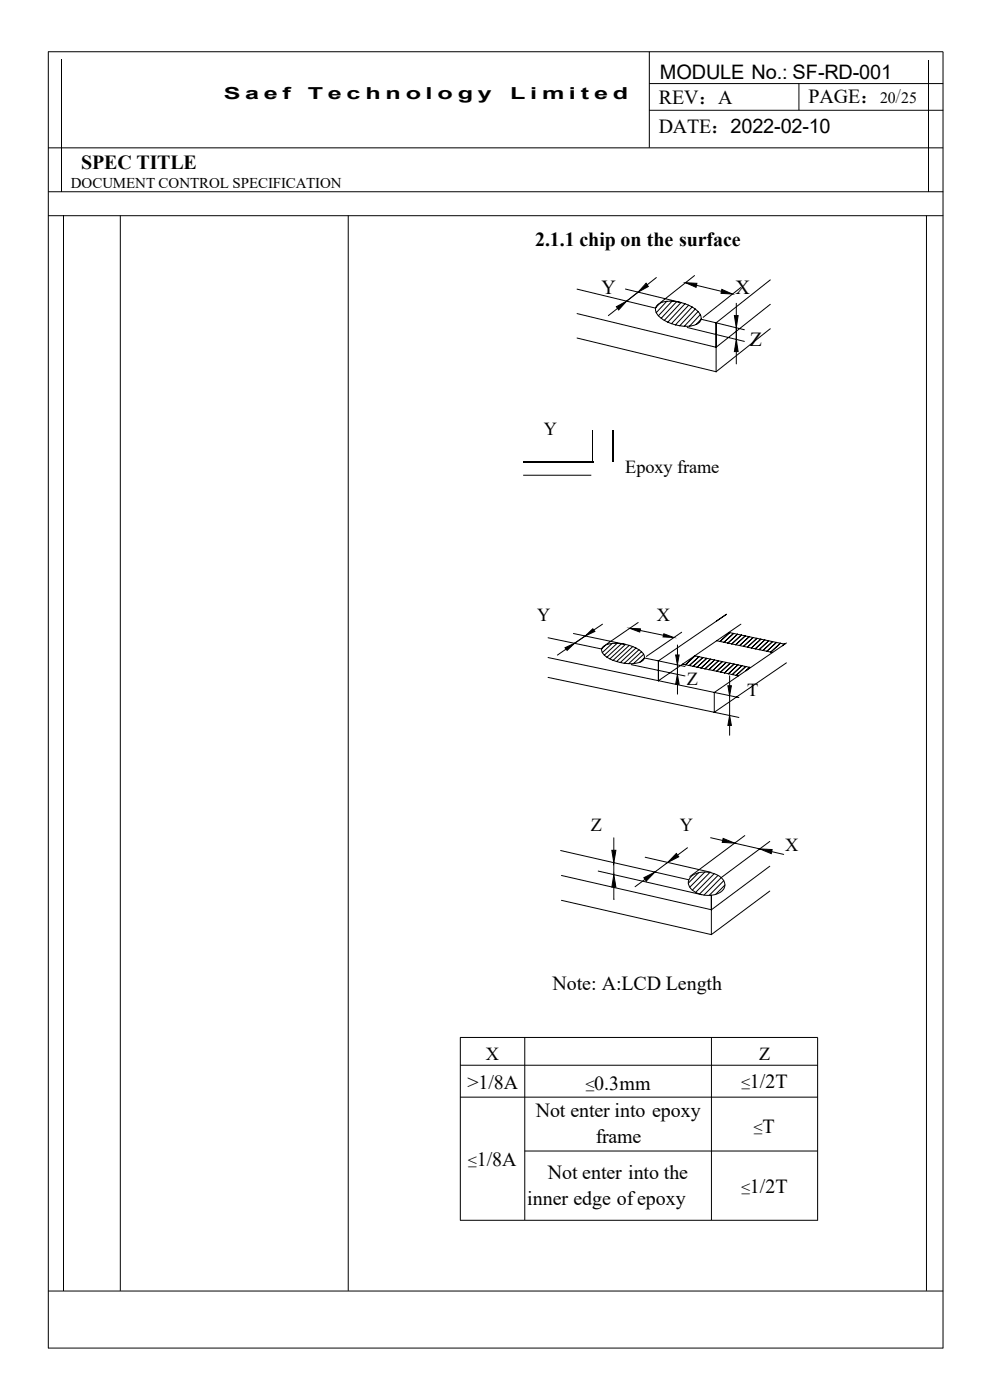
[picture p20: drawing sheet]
<svg xmlns="http://www.w3.org/2000/svg" width="210mm" height="297mm" viewBox="0 0 210 297" stroke-linecap="round" stroke-linejoin="round" font-family="sans-serif">
<defs><g id="words">
<g font-size="4.2">
<text x="140" y="16.8">MODULE No.: SF-RD-001</text>
<text x="139.7" y="22.1">REV：A</text>
<text x="171.5" y="21.9">PAGE：</text>
<text x="139.7" y="28.3">DATE：2022-02-10</text>
<text x="17.2" y="35.9">SPEC TITLE</text>
<text x="113.5" y="52.1">2.1.1 chip on the surface</text>
<text x="127.6" y="62.3">Y</text>
<text x="156" y="62.3">X</text>
<text x="159" y="73.4">Z</text>
<text x="117.2" y="209.9">Note: A:LCD Length</text>
<text x="99.1" y="231.1">&gt;1/8A</text>
<text x="126.1" y="231.2">0.3mm</text>
<text x="159.1" y="230.9">1/2T</text>
<text x="113.7" y="237">Not enter into epoxy</text>
<text x="126.4" y="242.5">frame</text>
<text x="161.8" y="240.4">T</text>
<text x="101.1" y="247.3">1/8A</text>
<text x="116.2" y="250.1">Not enter into the</text>
<text x="111.8" y="255.7">inner edge ofepoxy</text>
<text x="159.1" y="253">1/2T</text>
</g>
<text font-size="4.2" fill="#f00" x="190" y="21.9">/</text>
<g font-size="3.9">
<text x="115.4" y="92.3">Y</text>
<text x="132.6" y="100.3">Epoxy frame</text>
<text x="113.9" y="131.8">Y</text>
<text x="139.3" y="131.8">X</text>
<text x="145.7" y="145.3">Z</text>
<text x="158.5" y="147.7">T</text>
<text x="125.3" y="176.3">Z</text>
<text x="144.2" y="176.3">Y</text>
<text x="166.6" y="180.4">X</text>
<text x="103.1" y="224.9">X</text>
<text x="161" y="224.9">Z</text>
</g>
<g font-size="3.5">
<text x="47.5" y="21">S a e f</text>
<text x="65.3" y="21">T e c h n o l o g y</text>
<text x="108.2" y="21">L i m i t e d</text>
</g>
<g font-size="3.4">
<text x="186.7" y="21.9">20</text>
<text x="191.1" y="21.9">25</text>
<text x="124.2" y="231.2">≤</text>
<text x="157.3" y="230.9">≤</text>
<text x="159.9" y="240.4">≤</text>
<text x="99.3" y="247.3">≤</text>
<text x="157.3" y="253">≤</text>
</g>
<text font-size="3.2" x="15" y="39.9">DOCUMENT CONTROL SPECIFICATION</text>
</g></defs>
<path d="M130 91.4v6.6" fill="none" stroke="#000" stroke-width=".25"/>
<path d="M110.9 98h15" fill="none" stroke="#000" stroke-width=".3"/>
<path d="M125.7 91.4v6.8" fill="none" stroke="#000" stroke-width=".21"/>
<path d="M120.7 54.7h45.9v26.4h-45.9z" fill-rule="evenodd" fill="#fff"/>
<g fill="#000">
<path d="M147.7 60.5l5.4 1.3-5.4-1.2zM151.8 78.8l11.7-9.1v.1l-11.5 9.1z"/>
<path d="M122.3 61.3l16.8 4 .1 .1-16.8-3.9zM151.8 68.4l11.7-9.1-11.5 9.3zM151.8 68.4l.2 .1-.1 5.3zM151.8 73.6l11.7-9.1-11.5 9.3zM122.3 66.5l29.7 7.2-29.6-7.1zM122.3 71.7l29.7 7.2-29.6-7.1zM139.6 64.7l-.3 .3-.2 .8 .5 1 1.1 .9 1.6 .8 1.8 .5 1.8 .1 1.4-.2 .6-.3 .7-.7v-.9l-.7-.9-1.2-.9-1.6-.7-2.8-.5-1.5 .1zM139.5 64.5a7.4 7.4 0 0 1 7.3 .5 3.6 3.6 0 0 1 2.1 2.5 2.03 2.03 0 0 1-2.2 1.7 8.8 8.8 0 0 1-7.2-2.3 1.6 1.6 0 0 1 0-2.4zM132.6 61.3l12 2.9-11.9-2.8zM140.1 64.1l7.3-5.7-7.2 5.8zM149.1 67.2l8.1-6.3-8 6.5zM132.9 63.8l2.5-1.9-2.4 2.1zM145.7 69.4l12.3 3.1-12.2-2.9zM151.8 68.4l.2 .1-.1 10.5zM139.9 64.2l.2 .2-1.1 1zM141.4 63.9l.1 .1-2.4 2.4zM142.5 63.8l.1 .2-3 3.1zM143.5 63.9l.1 .2-3.4 3.5zM144.4 64.1l.1 .2-3.7 3.8zM145.2 64.4l.2 .1-3.8 3.9zM146 64.7l.2 .1-3.8 3.9zM146.7 65.1l.2 .1-3.7 3.8zM147.4 65.5l.2 .1-3.5 3.6zM148 66l.2 .2-3.1 3.1zM148.5 66.7l.1 .1-2.4 2.5zM148.7 67.6l.1 .2-1.2 1.1zM148.6 67.7l3.4 .8-3.3-.7zM151.8 68.4l6.2 1.6-6.1-1.4zM156.1 69.5h.2l-.1 2.6z"/>
<path d="M130.8 65l.5 .7h-.1l1.6-1.9 .2 .2-2.2 1.2zM130.6 65l2.8-1.5-2.2 2.4z"/>
<path d="M137.2 60.3l2.1-1.5-2 1.7zM129 66.9l2.1-1.5-2 1.6zM132.6 64l2.8-2.1-2.4 2.1-.1-.2h.3h-.3l.1 .2z"/>
<path d="M137.1 59.9l.6 .9-2.8 1.6zM137 60.2h.1l-1.7 1.9-.1-.2 2.2-1.2-.1 .1z"/>
<path d="M144.8 59.8l3.2 .2-.3 1.1zM145.4 59.9l2.3 1h-.1l.1-.8 .1 .1-2.4-.1z"/>
<path d="M153.1 61.5l.1-.1-.1 .9-.1-.2 2.4 .2-.1 .2zM153 61.3l3 1.2-3.2-.2z"/>
<path d="M156.1 64.3l.2 .1-.1 2.6zM156.1 74.5l.2 .1-.1 2.7zM156.1 69.5h.2l-.1 2.6z"/>
<path d="M156.1 72h.2l-.4 2.6-.1-.1h.8l-.1 .1zM156.2 71.3l.5 3.4h-1z"/>
<path d="M155.7 66.9h1l-.5 3.3zM155.9 66.9l.4 2.6h-.2l.4-2.6 .1 .2h-.8z"/>
</g>
<path d="M130.8 65.1l2.1-1.2-1.7 1.8zM137.1 60.1l.4 .7-2.1 1.2zM145.4 60l2.5 .1-.2 .9zM153.1 61.4l2.3 1-2.4-.2zM155.8 67h.8l-.4 2.6zM156.2 72l.4 2.6h-.8z" fill="#000"/>
<path d="M111 100.8h14.4" fill="none" stroke="#000" stroke-width=".21"/>
<path d="M113.1 129h56.9v28.4h-56.9z" fill-rule="evenodd" fill="#fff"/>
<g fill="#000">
<path d="M135.7 133.7l5.1 1.1-5-.9z"/>
<path d="M116.2 135.2l11.5 2.5-11.4-2.3zM139.6 140.1l14.6-9.8-14.5 10zM139.6 140.1l.2 .1-.1 4.3zM139.6 144.3l17.6-11.9-17.5 12.1h-.1zM116.2 139.4l40.6 8.5v.1l-40.5-8.4zM151.4 146.8l.2 .1-.1 4.3h-.1zM116.2 143.7l40.6 8.4v.1l-40.5-8.4zM151.5 146.8l15.4-10.4-15.3 10.6h-.2zM151.5 151l15.4-10.4-15.3 10.6zM152 131.6l2.2-1.3-2.1 1.5zM127.9 137.4l-.2 .7 .5 .7 .4 .4 1.3 .7 1.6 .5 1.7 .3 1.5-.1 1.2-.3 .6-.6v-.7l-.6-.7-1.1-.8-1.6-.5-1.7-.4h-1.6l-1.2 .3zM127.7 137.3a4.6 4.6 0 0 1 3.9-.9 6.6 6.6 0 0 1 5.2 2.6 1.32 1.32 0 0 1-1.3 1.7 9 9 0 0 1-7.5-1.7 1.25 1.25 0 0 1-.3-1.7zM121.6 134.3l11.1 2.3 .1 .2-11.2-2.3zM128.6 136.6l6.8-4.6-6.7 4.8zM137.1 139.2l7.6-5.1-7.5 5.2zM121.8 136.4l2.4-1.5-2.2 1.7zM133.9 141l11.4 2.3 .1 .1-11.5-2.3zM139.6 140.1l.2 .1-.1 4.3zM127.6 137.6l1-.8-.9 .9zM127.7 138.4l2.2-2-2.1 2.1zM128.1 138.9l2.8-2.5h.1v.2l-2.7 2.5zM128.7 139.4l3.2-2.9-3.1 3zM129.3 139.7l3.3-3.1h.2v.2l-3.3 3.1zM130 140l3.4-3.2 .2 .1v.1l-3.5 3.2zM130.7 140.3l3.5-3.2h.1v.2l-3.4 3.1zM131.5 140.5l3.5-3.1-3.3 3.2zM132.4 140.6l3.2-2.8-3.1 3zM133.3 140.7l2.9-2.5-2.8 2.7zM134.3 140.7l2.3-2-2.1 2.2zM135.6 140.4l1.2-.9-1 1.1zM154.5 134.1l12 2.5 .1 .1-12-2.4zM152 135.9l12 2.6-12-2.5zM147.3 139.1l12 2.5-11.9-2.4zM144.7 140.8l12.1 2.6-12-2.4zM145.3 141l2.2-1.9-2 2zM146.2 141.1l2.1-1.8-2 2zM147 141.3l2.2-1.9-2.1 2.1zM152.7 136l2.2-1.9-2.1 2.1zM147.8 141.5l2.2-1.9-2 2zM153.5 136.2l2.2-1.9-2 2zM148.6 141.7l2.2-1.9-2 2zM154.3 136.4l2.2-1.9-2 2zM149.5 141.8l2.1-1.9-2 2.1zM155.2 136.5l2.1-1.8-2 2zM150.3 142l2.2-1.9-2.1 2.1zM156 136.7l2.2-1.9-2.1 2.1zM151.1 142.2l2.2-1.9-2 2zM156.8 136.9l2.2-1.9-2 2zM152 142.3l2-1.9 .1 .1-2 2zM157.7 137l2.1-1.8-2 2zM152.8 142.5l2.1-1.8-2 2zM158.5 137.2l2-1.9 .2 .1-2.1 2zM153.6 142.7l2.2-1.9-2 2zM159.3 137.4l2.2-1.9-2 2.1zM154.4 142.9l2.2-1.9-2 2zM160.1 137.6l2.2-1.9-2 2zM155.3 143l2.1-1.8-2 2zM161 137.8l2.1-1.9-2 2zM156.1 143.2l2.2-1.9-2.1 2.1zM161.8 137.9l2.2-1.9-2.1 2.1zM158.2 142.2l.9-.7-.8 .9zM162.6 138.1l2.2-1.9-2 2zM163.4 138.3l2.2-1.9-2 2zM165.9 136.9l.4-.4 .2 .1-.5 .5zM145.3 141l2.2-1.9-2 2zM146.2 141.1l2.1-1.8-2 2zM147 141.3l2.2-1.9-2.1 2.1zM152.7 136l2.2-1.9-2.1 2.1zM147.8 141.5l2.2-1.9-2 2zM153.5 136.2l2.2-1.9-2 2zM148.6 141.7l2.2-1.9-2 2zM154.3 136.4l2.2-1.9-2 2zM149.5 141.8l2.1-1.9-2 2.1zM155.2 136.5l2.1-1.8-2 2zM150.3 142l2.2-1.9-2.1 2.1zM156 136.7l2.2-1.9-2.1 2.1zM151.1 142.2l2.2-1.9-2 2zM156.8 136.9l2.2-1.9-2 2zM152 142.3l2-1.9 .1 .1-2 2zM157.7 137l2.1-1.8-2 2zM152.8 142.5l2.1-1.8-2 2zM158.5 137.2l2-1.9 .2 .1-2.1 2zM153.6 142.7l2.2-1.9-2 2zM159.3 137.4l2.2-1.9-2 2.1zM154.4 142.9l2.2-1.9-2 2zM160.1 137.6l2.2-1.9-2 2zM155.3 143l2.1-1.8-2 2zM161 137.8l2.1-1.9-2 2zM156.1 143.2l2.2-1.9-2.1 2.1zM161.8 137.9l2.2-1.9-2.1 2.1zM158.2 142.2l.9-.7-.8 .9zM162.6 138.1l2.2-1.9-2 2zM163.4 138.3l2.2-1.9-2 2zM165.9 136.9l.4-.4 .2 .1-.5 .5zM136.6 139.5l3.2 .7-3.1-.5zM139.6 140.2l5.7 1.1 .1 .1-5.8-1.1zM143.6 141l.2 .1-.1 2.1z"/>
<path d="M119.9 137.4l.5 .5h-.2l1.6-1.5 .1 .2-2 .9zM119.7 137.4l2.7-1.3-2.1 2z"/>
<path d="M125.9 133.6l2-1.2-1.9 1.4zM118.2 138.9l2-1.2-1.9 1.4zM121.8 136.4l2.4-1.5-2.3 1.7z"/>
<path d="M123.6 135.3l2.2-2.1 .6 .8zM124.1 134.8l2-.9v.1l-.4-.5h.1l-1.6 1.5z"/>
<path d="M132.9 133.2l3.1 .1-.2 .9zM133.6 133.2l2.1 .8-.1 .1 .2-.7 .1 .1-2.3-.1z"/>
<path d="M140.8 134.6l.1-.1-.1 .7-.1-.2 2.2 .1v.3zM140.7 134.3l2.9 1.1-3.1-.2z"/>
<path d="M143.6 136.8l.2 .1-.1 2.2zM143.6 145.1l.2 .1-.1 2.2zM143.6 141l.2 .1-.1 2.1z"/>
<path d="M143.2 138.9h1l-.5 2.8zM143.4 138.9l.4 2.1h-.2l.4-2.1 .1 .2h-.8z"/>
<path d="M143.6 143.1h.2l-.4 2.1-.1-.1h.8l-.1 .1zM143.7 142.5l.5 2.8h-1z"/>
<path d="M154.7 143.3l.2 .1-.1 2.2zM154.7 153.8l.2 .1-.1 2.2zM154.7 147.5l.2 .1-.1 4.3z"/>
<path d="M154.7 151.8h.2l-.4 2.1-.1-.1h.7l-.1 .1zM154.8 151.2l.5 2.8h-1z"/>
<path d="M154.3 145.4h1l-.5 2.8zM154.5 145.5l.4 2.1h-.2l.3-2.1 .1 .1h-.7z"/>
</g>
<path d="M119.8 137.4l2.1-.9-1.6 1.5zM124.2 134.9l1.5-1.5 .5 .5zM133.6 133.3l2.2 .1-.1 .7zM140.8 134.5l2.1 .8-2.2-.2zM143.3 139h.8l-.4 2.1zM143.7 143.1l.4 2.1h-.8zM154.4 145.5h.8l-.4 2.1zM154.8 151.8l.4 2.1h-.8z" fill="#000"/>
<path d="M118.2 174.6h48.8v26.4h-48.8z" fill-rule="evenodd" fill="#fff"/>
<g fill="#000">
<path d="M163.6 180.6l2.7 .6v.1l-2.6-.5z"/>
<path d="M153.4 178l.1-.1-.2 .8-.1-.1 2.6 .2v.2zM153.3 177.7l3.2 1.3-3.4-.2z"/>
<path d="M155.7 178.8l5.6 1.3-5.5-1.1zM146.3 185.9l11.8-8.7-11.7 8.8zM150.8 198.2l12.6-9.2-12.4 9.4zM150.8 192.9l12.6-9.2-12.4 9.4zM152.9 186.1l10.5-7.6-10.4 7.8z"/>
<path d="M130.1 185.6h.2l-.4 2.6-.1-.1h.9l-.2 .1zM130.2 184.9l.6 3.4h-1.1z"/>
<path d="M129.7 180.3h1.1l-.6 3.4zM129.9 180.4l.4 2.6h-.2l.4-2.6 .2 .1h-.9zM130.1 183h.2l-.1 2.7z"/>
<path d="M134.7 188l2.2-1.5-2.1 1.7zM130.1 177.7l.2 .1-.1 2.7zM146.5 186.3l-.3 .4-.1 .8 .5 .9 .9 .8 1.3 .5 1.4 .2 1.4-.2 1.1-.5 .7-.7 .2-.4v-.9l-.6-.8-1-.7-1.3-.5h-2.2l-1.2 .4zM146.3 186.1a5.2 5.2 0 0 1 7.2 .6 1.99 1.99 0 0 1-1.2 3 5.2 5.2 0 0 1-6.2-1.6 1.72 1.72 0 0 1 .2-2zM150.8 189.9h.2l-.1 8.5zM150.8 189.9h.2l-.1 3.2z"/>
<path d="M136.7 186.2l.5 .7h-.2l1.8-2 .2 .2-2.4 1.2zM136.4 186.2l3-1.6-2.3 2.5zM136.8 181.8l14.1 3.2v.1l-14-3.1zM126.8 184.7l22.2 5.1-22.1-4.9zM119 191l32 7.3-31.9-7.2zM119 185.7l32 7.3-31.9-7.2zM118.9 180.4l27.3 6.3-27.3-6.1zM130.1 188.1l.2 .1-.1 2.7h-.1z"/>
<path d="M143.7 181.3l2.2-1.5-2.1 1.7zM150.7 177.7l2.7 .6-2.7-.5z"/>
<path d="M143.5 180.9l.6 .9-3 1.6zM141.6 182.9l2.3-1.2v.1l-.5-.7h.2l-1.9 1.9zM138.9 184.9l2.8-2-2.7 2.2z"/>
<path d="M148.1 185.1l.2 .1-2.4 2.2zM149.4 184.9l.2 .2-3.4 3.2zM150.5 185l.2 .2-3.9 3.7zM151.4 185.3l.2 .1-4.1 4zM152.2 185.7l.2 .1-4.1 4zM152.9 186.1l.2 .2-3.8 3.7zM153.5 186.8l.1 .1-3.3 3.2zM153.7 187.7l.2 .1-2.2 2z"/>
<path d="M160.6 180l3.3 .1-.2 1.1zM161.2 180l2.4 1-.1 .1 .2-.9 .1 .1-2.6-.1z"/>
</g>
<path d="M153.4 177.9l2.4 1-2.6-.2zM129.8 180.4h.8l-.4 2.6zM130.2 185.6l.4 2.6h-.8zM136.6 186.2l2.3-1.2-1.8 1.9zM143.5 181.1l.5 .7-2.4 1.2zM161.2 180.1l2.6 .2-.2 .8z" fill="#000"/>
<g fill="none" stroke="#000" stroke-width=".21">
<path d="M10.2 11h189.9M10.2 10.9v275.1M13.1 12.6v28.2M137.7 17.7h62.4M137.7 10.9v20.4M169.5 17.7v5.7M197.1 12.7v28M200 11v275M10.2 31.4h189.9M137.7 23.4h62.4M10.2 40.7h189.9M10.2 45.8h189.9"/>
<path d="M13.4 45.7v228.2M25.5 45.7v228.2M73.9 45.7v228.2M196.5 45.7v228.2M97.6 226h75.9M97.6 232.8h75.9M111.3 220.1v38.8M150.9 220.1v38.8M173.4 220.1v38.8M173.5 220.1h-75.9v38.8M97.6 258.9h75.9M111.3 244.2h62.2"/>
<path d="M10.2 273.9h189.9M10.2 286h189.9"/>
</g>
<use href="#words"/>
</svg>
